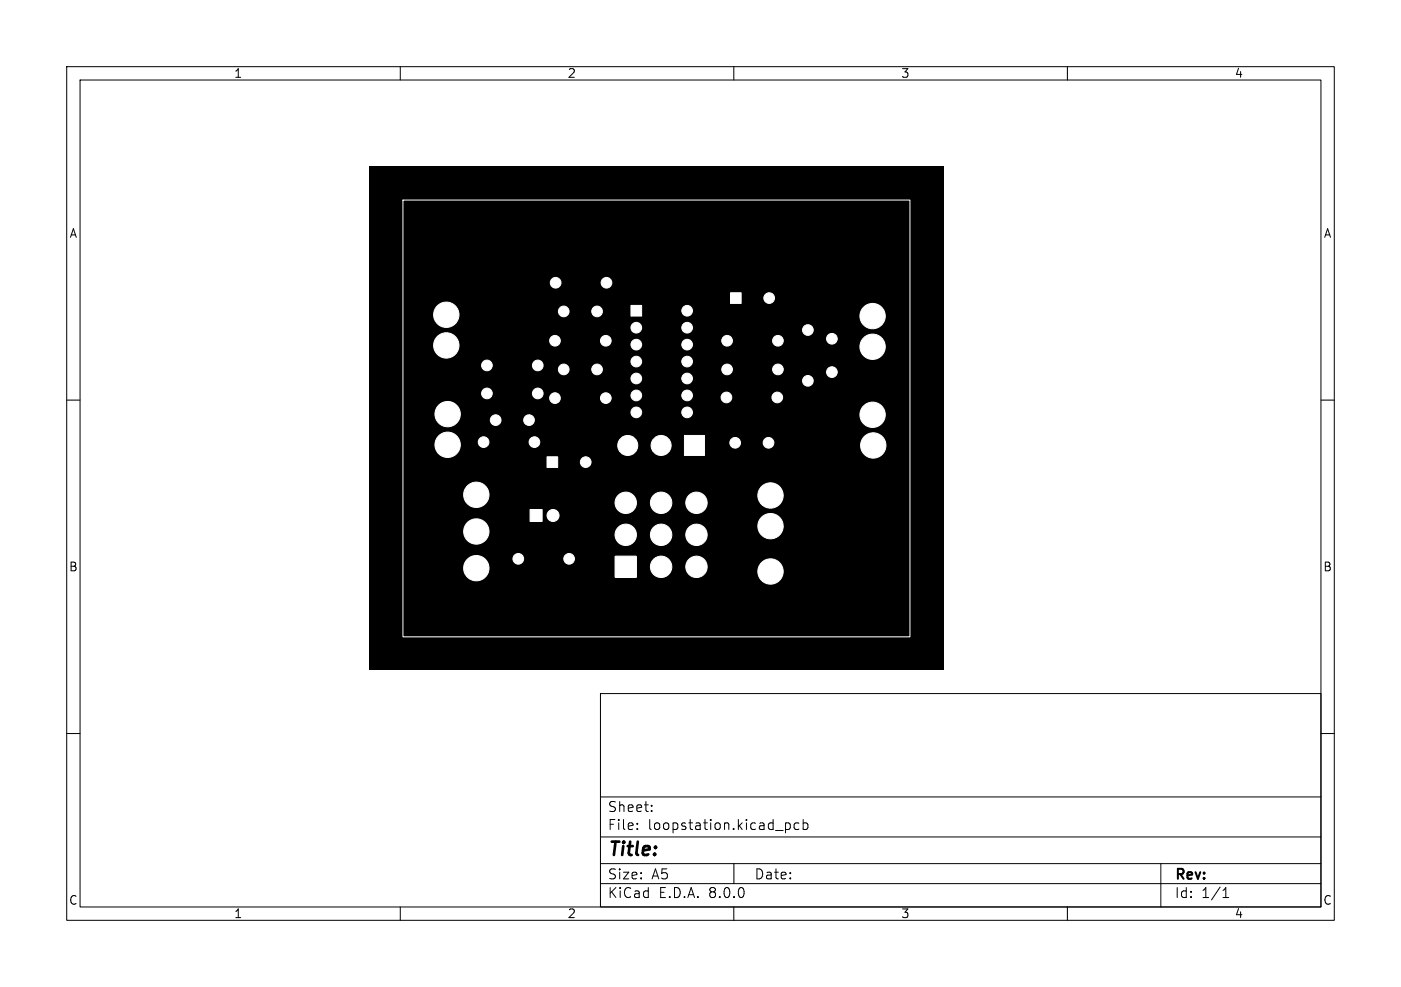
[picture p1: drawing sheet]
<svg xmlns="http://www.w3.org/2000/svg" width="210mm" height="148mm" viewBox="0 0 210 148" stroke-linecap="round" stroke-linejoin="round" font-family="sans-serif">
<defs><g id="words">
<text font-size="2.8" x="91" y="128.9">Title:</text>
<g font-size="2.1">
<text x="91" y="124.7">File:</text>
<text x="91" y="122">Sheet:</text>
<text x="97.1" y="124.7">loopstation.kicad_pcb</text>
<text x="91" y="134.9">KiCad</text>
<text x="91" y="132.1">Size:</text>
<text x="97.7" y="132.1">A5</text>
<text x="98.7" y="134.9">E.D.A.</text>
<text x="106.3" y="134.9">8.0.0</text>
<text x="113" y="132.1">Date:</text>
<text x="176" y="132.3">Rev:</text>
<text x="176" y="134.9">Id:</text>
<text x="180.1" y="134.9">1/1</text>
</g>
<g font-size="1.8">
<text x="35" y="11.9">1</text>
<text x="85" y="11.9">2</text>
<text x="135" y="11.9">3</text>
<text x="185" y="11.9">4</text>
<text x="10.3" y="35.9">A</text>
<text x="198.4" y="35.9">A</text>
<text x="10.3" y="85.9">B</text>
<text x="198.3" y="85.9">B</text>
<text x="10.3" y="135.9">C</text>
<text x="35" y="137.9">1</text>
<text x="85" y="137.9">2</text>
<text x="135" y="137.9">3</text>
<text x="185" y="137.9">4</text>
<text x="198.3" y="135.9">C</text>
</g>
</g></defs>
<g fill="none" stroke="#000" stroke-width=".15">
<path d="M10 10h190v128h-190zM12 12h186v124h-186zM60 10v2M110 10v2M160 10v2M10 60h2M198 60h2M10 110h2M90 104h108v32h-108zM90 119.5h108M198 110h2M60 136v2"/>
<path d="M90 132.5h108M90 129.5h108M90 125.5h108M95.5 124.2v.2M95.5 123.5v.1M97.7 121.5v.2M97.7 120.8v.1M110 136v2M110 129.5v3M117.7 123.5l.5-.1 .3 .3v.4l-.2 .2h-.6M119.7 123.5l-.4-.1-.3 .3v.4l.2 .2h.5M120.4 123.5l.4-.1 .3 .3v.4l-.1 .2h-.6"/>
<path d="M120.4 122.9v1.5M160 136v2M174 129.5v6.5M183.3 134.6h.9M183.3 133.5l.4-.4v1.5"/>
</g>
<path d="M55.4 25h86v75.5h-86z" fill="#000"/>
<g fill="#fff" stroke="#fff" stroke-width=".15">
<path d="M102.6 65.3h3v3h-3z"/>
<path d="M109.5 43.9h1.6v1.6h-1.6z"/>
<path d="M79.5 76.4h1.8v1.8h-1.8z"/>
<path d="M92.2 83.4h3.2v3.2h-3.2z"/>
<path d="M82 68.5h1.6v1.6h-1.6z"/>
<path d="M94.6 45.8h1.6v1.6h-1.6z"/>
<circle cx="71.4" cy="85.2" r="1.9"/>
<circle cx="71.4" cy="74.2" r="1.9"/>
<circle cx="115.5" cy="78.9" r="1.9"/>
<circle cx="99.1" cy="66.8" r="1.5"/>
<circle cx="94.1" cy="66.8" r="1.5"/>
<circle cx="116.5" cy="59.6" r=".8"/>
<circle cx="108.9" cy="59.6" r=".8"/>
<circle cx="124.7" cy="55.8" r=".8"/>
<circle cx="124.7" cy="50.8" r=".8"/>
<circle cx="115.3" cy="44.7" r=".8"/>
<circle cx="74.3" cy="63" r=".8"/>
<circle cx="79.3" cy="63" r=".8"/>
<circle cx="83.2" cy="51.1" r=".8"/>
<circle cx="90.8" cy="51.1" r=".8"/>
<circle cx="66.9" cy="51.8" r="1.9"/>
<circle cx="121.1" cy="57.1" r=".8"/>
<circle cx="121.1" cy="49.5" r=".8"/>
<circle cx="71.4" cy="79.7" r="1.9"/>
<circle cx="115.5" cy="74.3" r="1.9"/>
<circle cx="82.9" cy="77.3" r=".9"/>
<circle cx="85.3" cy="83.8" r=".8"/>
<circle cx="77.7" cy="83.8" r=".8"/>
<circle cx="67.1" cy="62.1" r="1.9"/>
<circle cx="83.3" cy="42.4" r=".8"/>
<circle cx="90.9" cy="42.4" r=".8"/>
<circle cx="80.6" cy="54.8" r=".8"/>
<circle cx="73" cy="54.8" r=".8"/>
<circle cx="93.8" cy="80.2" r="1.6"/>
<circle cx="93.8" cy="75.4" r="1.6"/>
<circle cx="99.1" cy="85" r="1.6"/>
<circle cx="99.1" cy="80.2" r="1.6"/>
<circle cx="99.1" cy="75.4" r="1.6"/>
<circle cx="104.4" cy="85" r="1.6"/>
<circle cx="104.4" cy="80.2" r="1.6"/>
<circle cx="104.4" cy="75.4" r="1.6"/>
<circle cx="89.5" cy="46.7" r=".8"/>
<circle cx="84.5" cy="46.7" r=".8"/>
<circle cx="90.8" cy="59.7" r=".8"/>
<circle cx="83.2" cy="59.7" r=".8"/>
<circle cx="67.1" cy="66.7" r="1.9"/>
<circle cx="115.5" cy="85.7" r="1.9"/>
<circle cx="130.8" cy="52" r="1.9"/>
<circle cx="87.8" cy="69.3" r=".8"/>
<circle cx="66.9" cy="47.2" r="1.9"/>
<circle cx="130.9" cy="66.8" r="1.9"/>
<circle cx="72.5" cy="66.3" r=".8"/>
<circle cx="80.1" cy="66.3" r=".8"/>
<circle cx="109" cy="51.1" r=".8"/>
<circle cx="116.6" cy="51.1" r=".8"/>
<circle cx="116.6" cy="55.4" r=".8"/>
<circle cx="109" cy="55.4" r=".8"/>
<circle cx="95.4" cy="49.1" r=".8"/>
<circle cx="95.4" cy="51.7" r=".8"/>
<circle cx="95.4" cy="54.2" r=".8"/>
<circle cx="95.4" cy="56.8" r=".8"/>
<circle cx="95.4" cy="59.3" r=".8"/>
<circle cx="95.4" cy="61.8" r=".8"/>
<circle cx="103" cy="61.8" r=".8"/>
<circle cx="103" cy="59.3" r=".8"/>
<circle cx="103" cy="56.8" r=".8"/>
<circle cx="103" cy="54.2" r=".8"/>
<circle cx="103" cy="51.7" r=".8"/>
<circle cx="103" cy="49.1" r=".8"/>
<circle cx="103" cy="46.6" r=".8"/>
<circle cx="130.8" cy="62.2" r="1.9"/>
<circle cx="110.2" cy="66.4" r=".8"/>
<circle cx="115.2" cy="66.4" r=".8"/>
<circle cx="84.5" cy="55.4" r=".8"/>
<circle cx="89.5" cy="55.4" r=".8"/>
<circle cx="130.8" cy="47.4" r="1.9"/>
<circle cx="80.6" cy="59" r=".8"/>
<circle cx="73" cy="59" r=".8"/>
</g>
<path d="M60.4 30h76v65.5h-76z" fill="none" stroke="#fff" stroke-width=".15"/>
<use href="#words"/>
</svg>
